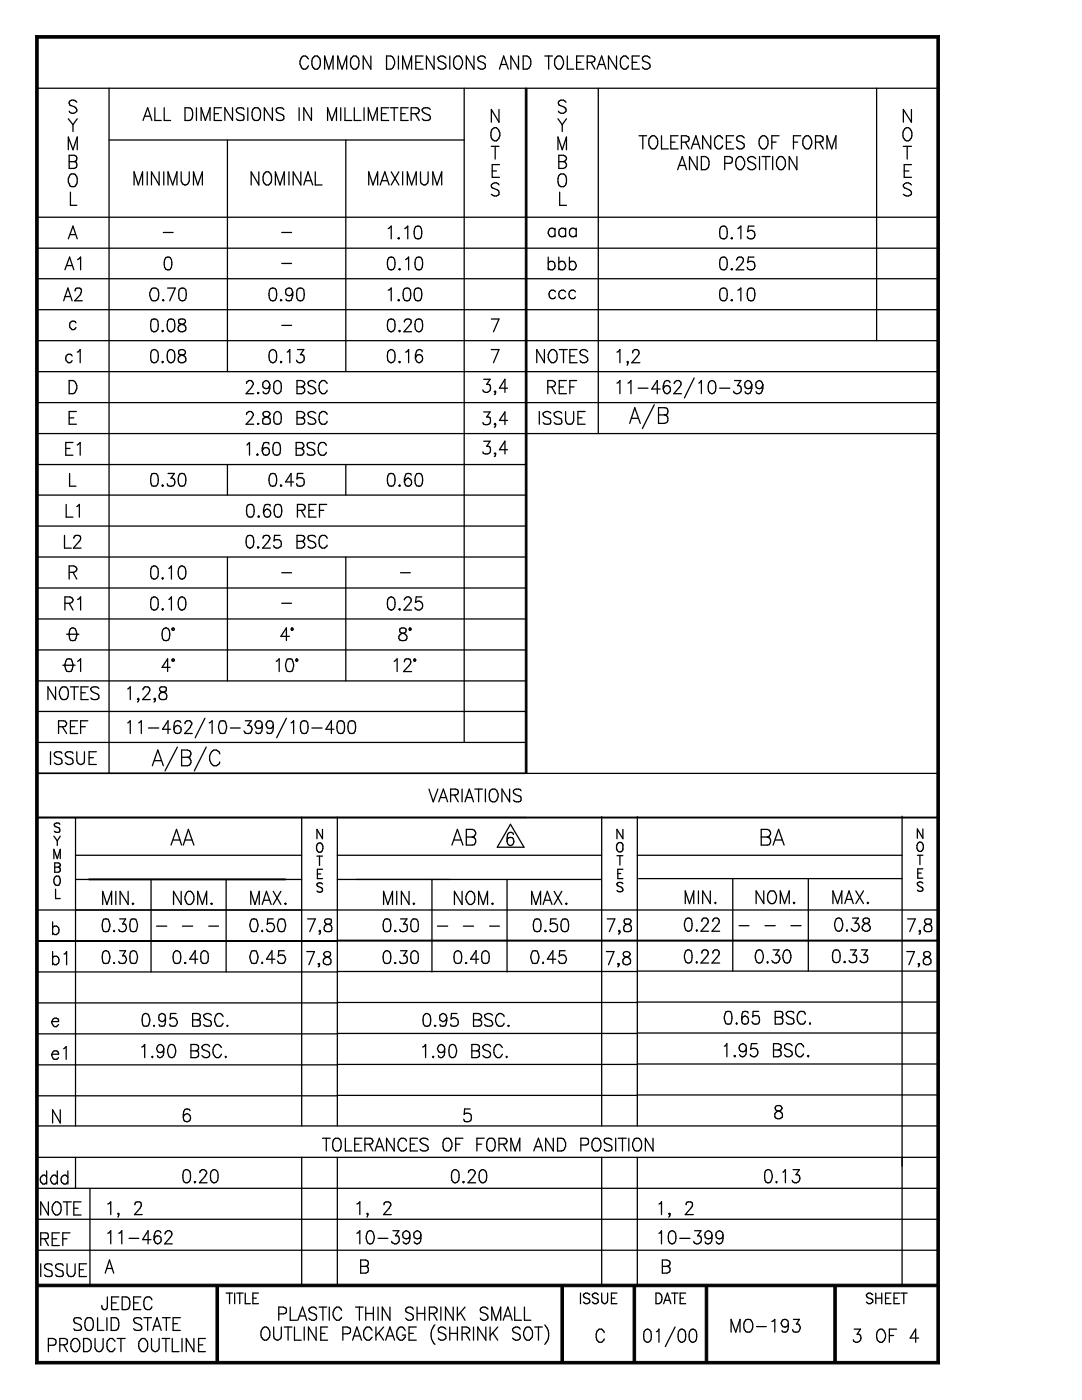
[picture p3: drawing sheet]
<svg xmlns="http://www.w3.org/2000/svg" width="216mm" height="279mm" viewBox="0 0 216 279" stroke-linecap="round" stroke-linejoin="round" font-family="sans-serif">
<g fill="none" stroke="#000" stroke-width=".25">
<path d="M7.4 17.6h179.8M21.8 17.6v136.7M61.6 11.8a.86 .86 0 0 0-1.3-.5 1.61 1.61 0 0 0 .2 2.5h.5l.2-.2 .4-.5M62.8 11.2a1.16 1.16 0 0 1 1.1 1.6 .98 .98 0 0 1-1.1 1 1.7 1.7 0 0 1 0-2.6zM64.8 13.8v-2.6l.8 2.6 .9-2.6v2.6M67.4 13.8v-2.6l.8 2.6 1-2.6v2.6M70.5 11.2a1.16 1.16 0 0 1 1.1 1.6 .98 .98 0 0 1-1.1 1 1.7 1.7 0 0 1 0-2.6zM74 11.2v2.6l-1.5-2.6v2.6M77.1 11.2h.9a1.48 1.48 0 0 1 0 2.6h-.9zM79.5 11.2v2.6M80.3 13.8v-2.6l1 2.6 .8-2.6v2.6M83 12.4h.9"/>
<path d="M84.4 11.2h-1.4v2.6h1.4M86.6 11.2v2.6l-1.5-2.6v2.6M89 11.6a.87 .87 0 0 0-.9-.5 .87 .87 0 0 0-.7 .7l.2 .4 .3 .1a1.14 1.14 0 0 1 1.1 1.1 .95 .95 0 0 1-1.6 0M89.7 11.2v2.6M90.9 11.3l.3-.1a1.24 1.24 0 0 1 .9 1.9 .82 .82 0 0 1-1 .7 .82 .82 0 0 1-.6-1 1.35 1.35 0 0 1 .4-1.5zM92.6 17.6v130.6M94.6 11.2v2.6l-1.6-2.6v2.6M96.9 11.6a.82 .82 0 0 0-.9-.4 .82 .82 0 0 0-.7 .6l.3 .4 .8 .3a.66 .66 0 0 1 .5 .7 .66 .66 0 0 1-.5 .6h-.5l-.6-.4M99.7 13.8l.8-2.6 .9 2.6M100 12.9h1.1M103.5 11.2v2.6l-1.6-2.6v2.6M104.4 11.2h.8a1.48 1.48 0 0 1 0 2.6h-.8z"/>
<path d="M108.7 11.2h1.5M109.5 11.2v2.6M111.1 11.3l.2-.1a1.24 1.24 0 0 1 1 1.9 .72 .72 0 0 1-.5 .6 .72 .72 0 0 1-.7-.1 1.68 1.68 0 0 1 0-2.3zM113.2 11.2v2.6h1.3M115.1 12.4h.8M116.5 11.2h-1.4v2.6h1.4M117.2 12.4h.9l.5-.2v-.8l-.5-.2h-.9v2.6M117.9 12.4l.8 1.4M119.1 13.8l1-2.6 .8 2.6M119.4 17.6v68.9M119.5 12.9h1.1M123 11.2v2.6l-1.6-2.6v2.6"/>
<path d="M125.4 11.8l-.5-.6a1.16 1.16 0 0 0-1.1 1.6 .98 .98 0 0 0 1.1 1l.5-.7M126.2 12.4h.9M127.6 11.2h-1.4v2.6h1.4M129.7 11.6a.81 .81 0 0 0-.8-.5 .81 .81 0 0 0-.7 .7l.2 .4 .2 .1a1.5 1.5 0 0 1 1.1 .7 .8 .8 0 0 1-.6 .8 .8 .8 0 0 1-.9-.4M174.9 17.6v50.4M13.6 29.9v-2.6l1 2.6 .8-2.6v2.6M13.6 23.7l1 1.2M13.8 31h1l.4 .2v.8l-.4 .3a.7 .7 0 0 1 .5 .6 .7 .7 0 0 1-.5 .7h-1zM13.8 32.3h1M14.1 34.8l.6-.1a1.48 1.48 0 0 1 0 2.6h-.4a1.58 1.58 0 0 1-.2-2.5zM14.1 38.4v2.6h1.2M14.6 24.9v1.3"/>
<path d="M15.3 20.4a.8 .8 0 0 0-.8-.5 .8 .8 0 0 0-.7 .8l.2 .3a1.31 1.31 0 0 1 1.3 1.2 .88 .88 0 0 1-1.5 0M15.4 23.7l-.8 1.2M21.8 27.9h70.8M26.8 36.9v-2.6l.8 2.6 .8-2.6v2.6M28.5 24l1-2.5 .8 2.5M28.9 23.2h1.1M29.4 34.3v2.6M30.9 21.5v2.5h1.3M31.7 34.3v2.6l-1.5-2.6v2.6M32.7 34.3v2.6M32.8 21.5v2.5h1.2M33.5 36.9v-2.6l1 2.6 .8-2.6v2.6"/>
<path d="M36.2 34.3v1.9a.81 .81 0 0 0 .8 .7 .81 .81 0 0 0 .8-.7v-1.9M36.9 21.5h.8a1.37 1.37 0 0 1 .7 2l-.4 .5h-1.1zM38.6 36.9v-2.6l.9 2.6 .9-2.6v2.6M39.2 21.5v2.5M40.1 24v-2.5l.9 2.5 .9-2.5v2.5M42.8 22.7h.8M44.2 21.5h-1.4v2.5h1.4M45.4 27.9v46.3M46.4 21.5v2.5l-1.5-2.5v2.5M48.7 21.8a.97 .97 0 0 0-1.5 0 1.3 1.3 0 0 0 1.3 1.1 .78 .78 0 0 1 0 1.1 1.17 1.17 0 0 1-1.3-.3M49.4 21.5v2.5M50.5 21.8l.4-.3h.5a1.6 1.6 0 0 1 0 2.5h-.5a1.62 1.62 0 0 1-.4-2.2z"/>
<path d="M51.6 34.3v2.6l-1.5-2.6v2.6M53.1 34.3a1.16 1.16 0 0 1 1.1 1.6 .98 .98 0 0 1-1.1 1 1.7 1.7 0 0 1 0-2.6zM54.4 21.5v2.5l-1.7-2.5v2.5M54.9 36.9v-2.6l1 2.6 .8-2.6v2.6M56.6 21.8a1 1 0 0 0-1.5 0 .63 .63 0 0 0 .4 .8l1.1 .4v.7a1 1 0 0 1-1.5 0M57.7 34.3v2.6M59.7 21.5v2.5M60 34.3v2.6l-1.5-2.6v2.6M60.6 36.9l.9-2.6 .9 2.6M61 36.1h1.1M62.1 21.5v2.5l-1.5-2.5v2.5M62.9 34.3v2.6h1.4"/>
<path d="M65.4 24v-2.5l.8 2.5 .9-2.5v2.5M68 21.5v2.5M68.8 21.5v2.5h1.4M69 27.9v46.3M70.7 21.5v2.5h1.4M72.6 21.5v2.5M73.5 24v-2.5l.8 2.5 1-2.5v2.5M73.6 36.9v-2.6l.8 2.6 1-2.6v2.6M75.9 36.9l.9-2.6 .8 2.6M76.1 22.7h.9M76.2 36.1h1.1M77.6 21.5h-1.5v2.5h1.5"/>
<path d="M77.9 21.5h1.5M78.1 34.3l1.5 2.6M78.7 21.5v2.5M79.6 34.3l-1.5 2.6M80 22.7h.9M80.3 34.3v2.6M81.3 36.9v-2.6l.8 2.6 1-2.6v2.6M81.4 21.5h-1.4v2.5h1.4M82 22.7h1.1a.59 .59 0 0 0 .6-.6 .59 .59 0 0 0-.6-.6h-1.1v2.5M82.9 22.7l.8 1.3M83.9 34.3v1.9a.76 .76 0 0 0 .8 .7 .76 .76 0 0 0 .7-.7v-1.9M85.9 21.8a1.08 1.08 0 0 0-1.7 0v.3a2.44 2.44 0 0 0 1.5 .9l.2 .3v.4a1.08 1.08 0 0 1-1.7 0"/>
<path d="M86.4 36.9v-2.6l.8 2.6 .9-2.6v2.6M98 29.2h1.6M98.2 34.1h.9M98.4 25.7l.2-.2a1.25 1.25 0 0 1 1.1 1.6 1.16 1.16 0 0 1-1.1 1 1.61 1.61 0 0 1-.2-2.4zM98.8 29.2v2.6M99.6 36.9a.81 .81 0 0 0-.9-.4 .81 .81 0 0 0-.7 .7l.1 .2 1.3 .6a.69 .69 0 0 1 0 .9 1.01 1.01 0 0 1-1.4-.1M99.6 21.8v2.6l-1.6-2.6v2.6M99.7 32.9h-1.5v2.5h1.5M111.3 23.7l.9 1.2M111.3 29.9v-2.6l.9 2.6 .8-2.6v2.6M111.5 31h.9a.74 .74 0 0 1 .6 .8l-.6 .5a.68 .68 0 0 1 .7 .6 .68 .68 0 0 1-.7 .7h-.9zM111.5 32.3h.9"/>
<path d="M111.5 35.1l.4-.4h.5a1.6 1.6 0 0 1 0 2.6h-.5a1.62 1.62 0 0 1-.4-2.2zM111.7 38.4v2.6h1.3M112.2 24.9v1.3M112.9 20.4a.86 .86 0 0 0-1.5 0l.2 .6 .2 .1a1.5 1.5 0 0 1 1.1 .7v.4a.86 .86 0 0 1-1.5 0M113 23.7l-.8 1.2M127.5 27.1h1.5M128.3 27.1v2.6M129.9 27.3l.2-.2a1.25 1.25 0 0 1 1.1 1.6l-.4 .8-.2 .2h-.5a1.61 1.61 0 0 1-.2-2.4zM132 27.1v2.6h1.3M133.9 28.4h.8M135.2 33.9l.9-2.7 .9 2.7M135.3 27.1h-1.4v2.6h1.4"/>
<path d="M135.6 33h1.1M136 28.4h.9l.5-.3v-.8l-.5-.2h-.9v2.6M136.7 28.4l.8 1.3M137.9 29.7l1-2.6 .8 2.6M138.3 28.8h1.1M139.1 31.2v2.7l-1.5-2.7v2.7M140 31.2a1.39 1.39 0 0 1 1.5 .8 1.39 1.39 0 0 1-.4 1.7l-.4 .2h-.7zM141.8 27.1v2.6l-1.6-2.6v2.6M144.2 27.7l-.5-.6a1.16 1.16 0 0 0-1.1 1.6 .98 .98 0 0 0 1.1 1l.5-.7M144.6 32.6h1a.7 .7 0 0 0 .6-.7 .7 .7 0 0 0-.6-.7h-1v2.7M144.9 28.4h1M146.4 27.1h-1.5v2.6h1.5"/>
<path d="M147.2 31.4l.3-.2a1.25 1.25 0 0 1 1.1 1.7 1.16 1.16 0 0 1-1.1 1 1.61 1.61 0 0 1-.3-2.5zM148.5 27.5a.86 .86 0 0 0-1.5 0 .6 .6 0 0 0 .4 .7 1.5 1.5 0 0 1 1.1 .8v.3a.86 .86 0 0 1-1.5 0M150.8 31.7a.86 .86 0 0 0-.9-.5 .86 .86 0 0 0-.7 .7 1.24 1.24 0 0 0 1.1 .7 .66 .66 0 0 1 .2 1.1 .93 .93 0 0 1-1.3-.3M151.6 31.2v2.7M151.9 27.3l.2-.2a1.25 1.25 0 0 1 1.1 1.6l-.4 .8-.2 .2h-.5a1.61 1.61 0 0 1-.2-2.4zM152.1 31.2h1.6M152.8 31.2v2.7M154 28.4h.9M154.2 31.2v2.7M155.4 31.4l.2-.2h.4a1.57 1.57 0 0 1 0 2.7h-.4a1.61 1.61 0 0 1-.2-2.5zM155.4 27.1h-1.4v2.6M158.3 28.4h.9"/>
<path d="M159 31.2v2.7l-1.5-2.7v2.7M159.8 27.1h-1.5v2.6M160.6 27.3l.3-.2a1.24 1.24 0 0 1 .9 1.9 .72 .72 0 0 1-.4 .7 .72 .72 0 0 1-.8-.2 1.68 1.68 0 0 1 0-2.2zM162.7 28.4h1a.65 .65 0 0 0 .6-.7 .65 .65 0 0 0-.6-.6h-1v2.6M163.5 28.4l.8 1.3M165 29.7v-2.6l.9 2.6 .9-2.6v2.6M180.3 29.2h1.6M180.4 34.1h1M180.6 25.7l.2-.2h.5a1.57 1.57 0 0 1 0 2.6 1.25 1.25 0 0 1-1.1-1.6zM181 29.2v2.6M181.9 32.9h-1.5v2.5h1.5M181.9 36.9a.86 .86 0 0 0-.9-.4 .86 .86 0 0 0-.7 .7 1.24 1.24 0 0 0 1.1 .6 .84 .84 0 0 1 .5 1 1.08 1.08 0 0 1-1.6 0"/>
<path d="M181.9 21.8v2.6l-1.6-2.6v2.6M7.4 49.5h179.8M7.4 55.6h179.8M7.4 43.3h179.8M13 59.2h1.1M13 53.8l.9-2.5 .8 2.5M13.3 53h1.1M13.6 47.7l1-2.6 .8 2.6M14 46.8h1.1M15 58.1v-.2a.73 .73 0 0 1 1.1-.3 1.07 1.07 0 0 1-.1 1.2l-1.1 1.2h1.5M15.5 51.8l.6-.5v2.5M30.3 57.6a.89 .89 0 0 1 .9 0 .89 .89 0 0 1 .5 .8 1.35 1.35 0 0 1-.7 1.6h-.4a1.61 1.61 0 0 1-.3-2.4z"/>
<path d="M32.4 59.9l.2-.1 .1 .1zM32.6 46.4h1.9M33.1 51.4l.6-.1a1.22 1.22 0 0 1 .6 1.4l-.1 .6-.2 .5h-.6a1.14 1.14 0 0 1-.6-1.4l.1-.6zM33.4 57.5h1.6l-1.1 2.5M36 57.6a.81 .81 0 0 1 1.1 .3 2.6 2.6 0 0 1-.3 2l-.5 .1a1.14 1.14 0 0 1-.7-1.4l.1-.7zM54 57.6a.81 .81 0 0 1 1.1 .3 2.6 2.6 0 0 1-.2 2l-.5 .1a1.14 1.14 0 0 1-.7-1.4l.1-.7zM56 59.8l.2 .1-.2 .1zM56.2 52.6h2M56.2 46.4h2M58.4 58.3l-.1 1.2a.74 .74 0 0 1-1.2 .4v-.2M59.5 57.6a.81 .81 0 0 1 1.1 .3 2.6 2.6 0 0 1-.2 2l-.5 .1a1.14 1.14 0 0 1-.7-1.4l.1-.7zM77.5 57.9l.6-.4v2.5"/>
<path d="M77.5 45.6l.6-.5v2.6M77.6 51.4l.5-.1a1.14 1.14 0 0 1 .7 1.4l-.1 .6-.2 .5h-.5a1.14 1.14 0 0 1-.7-1.4l.1-.6zM79.4 59.9l.2-.1 .1 .1zM79.4 47.6l.2-.2 .1 .2zM79.8 53.6v.2h-.2zM80.8 57.6a.78 .78 0 0 1 1.1 .3 2.6 2.6 0 0 1-.3 2l-.5 .1a1.14 1.14 0 0 1-.7-1.4l.1-.7zM80.8 45.6l.6-.5v2.6M80.9 51.8l.6-.5v2.5M83 57.6a.78 .78 0 0 1 1.1 .3 2.6 2.6 0 0 1-.3 2l-.5 .1a1.14 1.14 0 0 1-.7-1.4l.1-.7zM83 45.2l.6-.1a1.22 1.22 0 0 1 .6 1.5l-.1 .6a.74 .74 0 0 1-.7 .5 .74 .74 0 0 1-.7-.5 2.6 2.6 0 0 1 .3-2zM83.1 51.4l.6-.1a1.22 1.22 0 0 1 .6 1.4l-.1 .6-.2 .5h-.5a1.14 1.14 0 0 1-.7-1.4l.1-.6zM109.4 52.5a.75 .75 0 0 1 1.3 0 .84 .84 0 0 1-.1 1 .84 .84 0 0 1-1 .3l-.2-.3"/>
<path d="M109.4 51.3v2.5M110.7 45.9a.67 .67 0 0 0-1.1 0 .82 .82 0 0 0-.1 1 .82 .82 0 0 0 1 .3l.2-.3M110.7 45.6v1.6M110.8 58.3a.7 .7 0 0 0-.9-.3 .7 .7 0 0 0-.3 .8v.5a.67 .67 0 0 0 1.2 0M111.5 52.5a.67 .67 0 0 1 1.2 0 .82 .82 0 0 1 0 1 .82 .82 0 0 1-.9 .3l-.3-.3M111.5 51.3v2.5M112.9 58.3a.75 .75 0 0 0-1-.3 .75 .75 0 0 0-.4 .8 .73 .73 0 0 0 .5 .8 .73 .73 0 0 0 .9-.3M112.9 45.9a.76 .76 0 0 0-1-.3 .76 .76 0 0 0-.4 1 .73 .73 0 0 0 .6 .6 .73 .73 0 0 0 .8-.3M112.9 45.6v1.6M113.6 52.5a.67 .67 0 0 1 1.2 0 .82 .82 0 0 1 0 1 .82 .82 0 0 1-.9 .3l-.3-.3M113.6 51.3v2.5M114.8 58.3a.7 .7 0 0 0-.9-.3 .7 .7 0 0 0-.4 .8l.1 .5a.67 .67 0 0 0 1.2 0"/>
<path d="M115 45.9a.75 .75 0 0 0-1.3 0 .84 .84 0 0 0 0 1 .84 .84 0 0 0 1 .3l.3-.3M115 45.6v1.6M143.9 57.6a.78 .78 0 0 1 1.1 .3 2.6 2.6 0 0 1-.2 2l-.5 .1a1.14 1.14 0 0 1-.7-1.4l.1-.7zM143.9 51.4l.6-.1a1.22 1.22 0 0 1 .6 1.4l-.1 .6-.2 .5h-.5a1.14 1.14 0 0 1-.7-1.4l.1-.6zM143.9 45.2l.6-.1a1.22 1.22 0 0 1 .6 1.5l-.1 .6a.74 .74 0 0 1-.6 .5 .74 .74 0 0 1-.7-.5 2.6 2.6 0 0 1 .2-2zM145.9 59.9l.1-.1 .1 .1zM145.9 47.6l.1-.2 .1 .2zM146 53.6v.2h-.1zM147 51.9l.2-.5a.74 .74 0 0 1 1.1 .2 .92 .92 0 0 1-.3 1.1l-1.1 1.1h1.5M147.2 57.9l.6-.4v2.5M147.2 45.6l.6-.5v2.6M149.4 57.6a.78 .78 0 0 1 1.1 .3 2.6 2.6 0 0 1-.2 2l-.5 .1a1.14 1.14 0 0 1-.7-1.4l.1-.7z"/>
<path d="M150.5 51.3h-1.1l-.2 1.1a.84 .84 0 0 1 1.2 0 .84 .84 0 0 1 0 1.2 .84 .84 0 0 1-1.2 0l-.1-.3M150.5 45.1h-1.1l-.2 1.1 .8-.2a1.01 1.01 0 0 1 .5 1.3 .86 .86 0 0 1-1.4-.1M7.4 61.8h179.8M7.4 68h179.8M7.4 74.2h179.8M12.7 60l.8-2.5 .9 2.5M13.8 75.9h.8a1.48 1.48 0 0 1 0 2.7h-.8zM14.4 71a.75 .75 0 0 0-1.1-.1 .75 .75 0 0 0-.1 1.1l.4 .4h.4l.4-.4M15.2 64.4a.75 .75 0 0 0-1.1-.1 .75 .75 0 0 0-.1 1.1l.4 .4h.3l.5-.4M15.4 70.3l.3-.1 .3-.4v2.6M30.3 63.8a.89 .89 0 0 1 1.2 .3 2.35 2.35 0 0 1-.3 1.9 .66 .66 0 0 1-1.1-.3 2.97 2.97 0 0 1 .2-1.9zM30.3 69.9a.74 .74 0 0 1 1.2 .4 2.35 2.35 0 0 1-.3 1.9 .66 .66 0 0 1-1.1-.3 2.85 2.85 0 0 1 .2-2z"/>
<path d="M32.3 72.2h.3l-.2 .2zM32.3 66h.3l-.2 .2zM33.7 69.9l.5-.1a1.19 1.19 0 0 1 .7 1.5l-.1 .6-.3 .3-.5 .2a1.83 1.83 0 0 1-.3-2.5zM33.7 63.8a.81 .81 0 0 1 1.1 .3 2.35 2.35 0 0 1-.3 1.9l-.5 .2a1.83 1.83 0 0 1-.3-2.4zM35.7 69.9a.54 .54 0 0 0 .3 .9 .95 .95 0 0 1 .9 .3 .95 .95 0 0 1 .1 1l-.5 .3a.78 .78 0 0 1-1-.6 .78 .78 0 0 1 .7-.9l.6-.2 .2-.5a.82 .82 0 0 0-1.3-.3zM35.7 63.8a.54 .54 0 0 0 .3 .8l.4 .2a.76 .76 0 0 1 .6 1.2l-.5 .2h-.4l-.5-.2a.85 .85 0 0 1 .3-1.1l.9-.4 .2-.5a1.01 1.01 0 0 0-1.3-.2zM49.2 76.5a.84 .84 0 0 1 .9-.6l.4 .6v.2l-1.4 1.9h1.5M51.4 78.4h.2l-.1 .2zM53.8 76.8a1.57 1.57 0 0 1-.6 1.8l-.6-.2-.1-.3M54 69.9l.5-.1a1.19 1.19 0 0 1 .7 1.5l-.1 .6-.2 .3-.5 .2a1.19 1.19 0 0 1-.7-1.5l.1-.6zM54.9 76.1l.6-.2a1.19 1.19 0 0 1 .6 1.6l-.1 .6-.2 .3-.5 .2a1.19 1.19 0 0 1-.7-1.6l.1-.5zM56 72.2h.2l-.2 .2z"/>
<path d="M56.2 64.9h2M57.3 70.3l.5-.5v2.6M59.3 75.9h.9a.74 .74 0 0 1 .6 .8l-.6 .5a.69 .69 0 0 1 .4 1.1l-.4 .3h-.9zM59.3 77.2h.9M59.4 69.8h1.2l-.7 1a.82 .82 0 0 1 .8 .9 .82 .82 0 0 1-1 .7l-.4-.3-.1-.2M63 76.4a.81 .81 0 0 0-.8-.5 .81 .81 0 0 0-.7 .6l.1 .5a1.31 1.31 0 0 1 1.4 1.1 .88 .88 0 0 1-1.5 0M65.3 76.5l-.5-.6a1.16 1.16 0 0 0-1.1 1.7 .98 .98 0 0 0 1.1 1l.5-.7M77.6 63.8a.81 .81 0 0 1 1.1 .3 2.35 2.35 0 0 1-.2 1.9l-.5 .2a1.14 1.14 0 0 1-.7-1.4l.1-.7zM77.6 69.9l.5-.1a1.19 1.19 0 0 1 .7 1.5l-.1 .6-.2 .3-.5 .2a1.19 1.19 0 0 1-.7-1.5l.1-.6zM79.6 72.2h.2v.2zM79.6 66h.2v.2zM80.7 64.3l.2-.5a.76 .76 0 0 1 1.1 .3v.5l-1.4 1.6h1.5"/>
<path d="M80.9 70.3l.3-.1 .3-.4v2.6M83.1 63.8a.78 .78 0 0 1 1.1 .3 2.35 2.35 0 0 1-.2 1.9l-.5 .2a1.14 1.14 0 0 1-.7-1.4l.1-.7zM84.2 70.2v-.3a.66 .66 0 0 0-1.1 .4l-.2 1.2M96.5 75.7h1.3l-.7 1h.4a.82 .82 0 0 1 .2 1.3 .82 .82 0 0 1-1.3-.2M98 69.8h1.6l-1.1 2.6M98 63.7h1.6l-1.1 2.5M98.6 78.1h.3l-.1 .2zM98.9 78.1l-.1 .6h-.2M101.3 77.5h-1.6l1.1-1.8v2.6M108.6 69.8v2.6l-1.5-2.6v2.6M109.3 77.2h.9a.74 .74 0 0 0 .6-.7l-.6-.6h-.9v2.7M110.1 69.8a1.16 1.16 0 0 1 1.1 1.6 .98 .98 0 0 1-1.1 1 1.57 1.57 0 0 1 0-2.6z"/>
<path d="M110.1 77.2l.7 1.4M111.6 77.2h.8M111.6 69.8h1.6M112.4 69.8v2.6M113 75.9h-1.4v2.7h1.4M113.7 77.2h.9M113.7 71h.9M115.1 75.9h-1.4v2.7M115.1 69.8h-1.4v2.6h1.4M117.3 70.2a.76 .76 0 0 0-1-.5 .76 .76 0 0 0-.5 1l.4 .2a1.5 1.5 0 0 1 1.1 .7 .8 .8 0 0 1-.7 .8 .8 .8 0 0 1-.9-.4M123.1 76.5l.3-.1 .3-.5v2.7M123.1 70.3l.3-.1 .3-.4v2.6"/>
<path d="M125.2 72.1v.3zM125.3 76.5l.3-.1 .3-.5v2.7M125.3 72.2l-.2 .7M126.2 70.4a.6 .6 0 0 1 .5-.6h.4a.77 .77 0 0 1 .1 1.3l-1.1 1.3h1.6M127.3 77.5h2M131.7 77.6h-1.7l1.1-1.7v2.7M133.7 76.4l-.1-.3a.66 .66 0 0 0-1.1 .4l-.2 1.1M134.5 76.5a.72 .72 0 0 1 .6-.6 .72 .72 0 0 1 .7 .3 .89 .89 0 0 1-.2 1.1l-1.1 1.3h1.5M138.5 75.4l-1.9 4M139.4 76.5l.6-.6v2.7M141.6 76.1l.6-.2a1.19 1.19 0 0 1 .6 1.6l-.1 .6-.2 .3-.5 .2a1.19 1.19 0 0 1-.7-1.6l.1-.5zM143.6 77.5h2"/>
<path d="M146.6 75.9h1.2l-.6 1.1a.82 .82 0 0 1 .7 .9 .82 .82 0 0 1-1 .7l-.3-.2-.2-.3M150 76.8a1.57 1.57 0 0 1-.6 1.8l-.6-.2-.1-.3M152.2 76.8a1.57 1.57 0 0 1-.6 1.8l-.6-.2-.1-.3M7.4 80.3h179.8M7.4 86.5h179.8M7.4 98.8h97.6M7.4 92.7h97.6M13.1 89.5h.9M13.8 83.4h.9M13.9 94.5v2.5h1.3M14.6 88.3h-1.5v2.5h1.5M15.2 82.1h-1.4v2.6h1.4"/>
<path d="M15.4 88.8l.6-.5v2.5M30.3 94.6a.84 .84 0 0 1 1.2 .4 2.45 2.45 0 0 1-.3 1.9 .74 .74 0 0 1-1.1-.4 2.97 2.97 0 0 1 .2-1.9zM32.4 96.8l.2 .1-.2 .1zM33.5 94.5h1.3l-.7 .9a.75 .75 0 0 1 .8 1 .84 .84 0 0 1-.6 .6 .84 .84 0 0 1-.9-.2v-.3M35.9 94.6l.5-.1a1.14 1.14 0 0 1 .7 1.4l-.1 .6-.3 .4-.5 .1a1.22 1.22 0 0 1-.6-1.4v-.6zM45.4 92.7v6.1M49.2 82.7v-.1a.84 .84 0 0 1 .9-.5l.4 .5v.3l-.3 .6-1.1 1.2h1.5M49.3 88.8l.5-.5v2.5M51.4 90.6v.2h-.2zM51.4 84.6h.2zM52.6 82.3a.58 .58 0 0 0 .2 .8 .92 .92 0 0 1 1 .4 .92 .92 0 0 1 0 1 .95 .95 0 0 1-1.4-.3 .9 .9 0 0 1 1.1-1.1l.3-.4-.1-.4-.3-.2zM53.7 88.6a.72 .72 0 0 0-1-.2l-.4 1v.6"/>
<path d="M54 94.6l.5-.1a1.14 1.14 0 0 1 .7 1.4l-.1 .6-.2 .4-.5 .1a1.14 1.14 0 0 1-.7-1.4l.1-.6zM54.8 88.4l.5-.1a1.14 1.14 0 0 1 .7 1.4l-.1 .7a.75 .75 0 0 1-.7 .5 .75 .75 0 0 1-.7-.5 2.6 2.6 0 0 1 .3-2zM54.9 82.3l.6-.2a1.14 1.14 0 0 1 .6 1.5l-.1 .6a.75 .75 0 0 1-.6 .5 .75 .75 0 0 1-.7-.5 2.35 2.35 0 0 1 .2-1.9zM56 96.8l.2 .1-.2 .1zM58.6 96.2h-1.6l1.1-1.7v2.5M59.1 88.3h.9a.59 .59 0 0 1 .6 .6 .59 .59 0 0 1-.6 .6 .69 .69 0 0 1 .5 1.1l-.1 .2h-.4h-.9zM59.1 89.5h.9M59.3 82.1h.9a.74 .74 0 0 1 .6 .8l-.6 .5 .3 .1 .3 .3v.4l-.2 .3-.4 .2h-.9zM59.3 83.4h.9M60.5 94.5h-1.1l-.1 1.1a.84 .84 0 0 1 1.2 0 .84 .84 0 0 1 0 1.2 .84 .84 0 0 1-1.2 0l-.1-.3M62.8 88.6a1 1 0 0 0-1.5 0 .63 .63 0 0 0 .4 .8l.9 .3a.6 .6 0 0 1 .2 .7 .6 .6 0 0 1-.6 .4h-.7l-.2-.3M63 82.5a.83 .83 0 0 0-.9-.4 .83 .83 0 0 0-.6 .6l.1 .4 1.1 .5a.6 .6 0 0 1 .3 .6 .6 .6 0 0 1-.6 .5l-.8-.1-.1-.3"/>
<path d="M65.1 88.9l-.3-.5-.7-.1a1.62 1.62 0 0 0 0 2.5h.7l.3-.5M65.3 82.7a.81 .81 0 0 0-1.2-.4 1.58 1.58 0 0 0 .2 2.4l.6-.1 .4-.5M69 92.7v6.1M77.6 94.6l.5-.1a1.14 1.14 0 0 1 .7 1.4l-.1 .6-.2 .4-.5 .1a1.14 1.14 0 0 1-.7-1.4l.1-.6zM79.6 96.9l.2-.1v.1zM82 94.8a.72 .72 0 0 0-1-.2l-.3 1v.6M83.1 94.6l.6-.1a1.22 1.22 0 0 1 .6 1.4l-.1 .6-.2 .4-.5 .1a1.14 1.14 0 0 1-.7-1.4l.1-.6zM96.5 88.1h1.3l-.7 1h.4a.82 .82 0 0 1 .2 1.3 .82 .82 0 0 1-1.3-.2M96.5 82.2h1.3l-.7 1h.4a.82 .82 0 0 1 .2 1.4 .82 .82 0 0 1-1.3-.3M98.6 90.5h.3zM98.6 84.7l.2-.2 .1 .2zM98.9 84.7l-.1 .5-.2 .1"/>
<path d="M98.9 90.5l-.1 .5-.2 .1M101.3 89.7h-1.6l1.1-1.6v2.5M101.3 83.9h-1.6l1.1-1.7v2.6M107.6 82.1v2.6M109.9 82.5a.97 .97 0 0 0-1.5 0 .63 .63 0 0 0 .4 .7l.7 .3a.61 .61 0 0 1 .4 .6 .61 .61 0 0 1-.5 .6l-.8-.1-.2-.3M112.1 82.5a.97 .97 0 0 0-1.5 0 .63 .63 0 0 0 .4 .7l.7 .3a.61 .61 0 0 1 .4 .6 .61 .61 0 0 1-.5 .6l-.8-.1-.2-.3M112.9 82.1v1.9a.81 .81 0 0 0 .8 .7 .81 .81 0 0 0 .8-.7v-1.9M115.3 83.4h.9M116.8 82.1h-1.5v2.6h1.5M125.6 84.5l1.1-3.1 1.1 3.1M126 83.5h1.3M130.6 80.8l-2.4 4.7"/>
<path d="M131.4 81.4h1.6a.77 .77 0 0 1 .3 .9 .77 .77 0 0 1-.7 .5 .86 .86 0 0 1 .7 .9 .86 .86 0 0 1-.7 .8h-1.2zM131.4 82.8h1.2M7.4 105h97.6M7.4 111.2h97.6M7.4 117.3h97.6M12.9 106.8v2.6h1.3M13.2 100.7v2.5h1.4M13.8 114.2h.9a.74 .74 0 0 0 .6-.7l-.6-.6h-.9v2.7M14.6 114.2l.7 1.4M14.7 107.4l.2-.4 .3-.2 .8 .2a.89 .89 0 0 1-.3 1.1l-1.1 1.3h1.6M15.3 101.1l.5-.4v2.5M15.5 119.6l.2-.1 .4-.4v2.7"/>
<path d="M30.3 113.1a.74 .74 0 0 1 1.2 .4 2.35 2.35 0 0 1-.3 1.9 .66 .66 0 0 1-1.1-.3 2.85 2.85 0 0 1 .2-2zM30.3 119.3a.74 .74 0 0 1 1.2 .3 2.35 2.35 0 0 1-.3 2 .66 .66 0 0 1-1.1-.4 2.85 2.85 0 0 1 .2-1.9zM32.3 115.4h.3l-.2 .2zM33.7 113.5l.5-.6v2.7M33.7 119.6l.5-.5v2.7M35.9 113.1l.5-.2a1.19 1.19 0 0 1 .7 1.6l-.1 .6-.3 .3-.5 .2a1.83 1.83 0 0 1-.3-2.5zM35.9 119.3l.5-.2a1.19 1.19 0 0 1 .7 1.6l-.1 .5-.3 .4-.5 .2a1.83 1.83 0 0 1-.3-2.5zM45.4 111.2v24.7M49.4 106.9a.81 .81 0 0 1 1.1 .4 2.35 2.35 0 0 1-.2 1.9l-.5 .2a1.14 1.14 0 0 1-.7-1.5l.1-.6zM49.5 100.8a.78 .78 0 0 1 1.1 .3 2.6 2.6 0 0 1-.2 2l-.5 .1a1.14 1.14 0 0 1-.7-1.4l.1-.7zM51.5 109.1l.1 .1-.1 .2zM51.6 103v.2l-.1-.1z"/>
<path d="M52.5 107.4l.1-.4 .3-.2h.5l.4 .5-.3 .8-1.1 1.3h1.5M53.9 101a.64 .64 0 0 0-.6-.3 .64 .64 0 0 0-.6 .4l-.1 1.3M55 100.8a.78 .78 0 0 1 1.1 .3 2.6 2.6 0 0 1-.2 2l-.5 .1a1.14 1.14 0 0 1-.7-1.4l.1-.7zM55.9 106.8h-1.1l-.1 1.1a.85 .85 0 0 1 1.2 0 .85 .85 0 0 1 0 1.2 .85 .85 0 0 1-1.2 0l-.1-.2M56.2 114.3h2M59.3 106.8h.9a.59 .59 0 0 1 .6 .6 .59 .59 0 0 1-.6 .6 .68 .68 0 0 1 .6 .7 .68 .68 0 0 1-.6 .7h-.9zM59.3 108h.9M59.4 101.9h1a.6 .6 0 0 0 .5-.6 .6 .6 0 0 0-.5-.6h-1v2.5M60.1 101.9l.8 1.3M61.6 101.9h1M63 107.2a1 1 0 0 0-1.5 0 .63 .63 0 0 0 .4 .7l.7 .2 .4 .5a.78 .78 0 0 1-1 .8l-.5-.3M63.1 100.7h-1.5v2.5h1.5"/>
<path d="M63.8 101.9h.8M65.2 100.7h-1.4v2.5M65.3 107.4l-.4-.5-.6-.1a1.6 1.6 0 0 0 0 2.6 .97 .97 0 0 0 1-.6M69 111.2v24.7M77.6 119.3l.5-.2a1.19 1.19 0 0 1 .7 1.6l-.1 .5-.2 .4-.5 .2a1.19 1.19 0 0 1-.7-1.6l.1-.6zM79.9 114.3h2M80.7 119.7v-.1a.72 .72 0 0 1 .5-.5 .72 .72 0 0 1 .8 .3 .89 .89 0 0 1-.3 1.1l-1.1 1.3h1.5M84.2 119.1h-1.1l-.2 1.1 .5-.2a.89 .89 0 0 1 .9 .9 .89 .89 0 0 1-.9 .9l-.5-.3-.1-.3M7.4 123.5h97.6M7.4 129.7h97.6M7.4 135.9h97.6M11.1 137.1v2.5l-1.5-2.5v2.5"/>
<path d="M12.1 137.4a.84 .84 0 0 1 1-.3 .84 .84 0 0 1 .5 .9 1.35 1.35 0 0 1-.6 1.6 1.19 1.19 0 0 1-1.1-.7 1.19 1.19 0 0 1 .1-1.2zM12.5 132.8h2.5M13 120.4h1a.74 .74 0 0 0 .6-.8l-.6-.5h-1v2.7M13.3 131.6a.74 .74 0 0 1 1.1 .4 2.03 2.03 0 0 1-.2 1.9 .78 .78 0 0 1-1.1-.3 2.18 2.18 0 0 1 .2-2zM13.3 126.6h2.4M13.8 120.4l.8 1.4M14.1 125.5a.66 .66 0 0 1 1.1 .3 2.03 2.03 0 0 1-.2 2 .78 .78 0 0 1-1.1-.4 2.85 2.85 0 0 1 .2-1.9zM14.1 137.1h1.6M14.8 137.1v2.5M15.5 132l.6-.5v2.5M16.2 138.3h.8M17.6 137.1h-1.4v2.5h1.4"/>
<path d="M19.7 137.4a1.08 1.08 0 0 0-1.6 0v.3a2.44 2.44 0 0 0 1.5 .9l.1 .3v.4a1.08 1.08 0 0 1-1.6 0M25.5 137.5l.5-.4v2.5M27.4 139.5l.2-.1 .1 .1zM27.7 139.5l-.3 .6M28.5 137.7l.3-.5 .7-.1a.62 .62 0 0 1 .3 .9l-1.4 1.6h1.6M30.7 139.5l.2-.1 .1 .1zM31 139.5l-.3 .6M32 137.2l-.2 .5 .2 .2 .6 .3a.74 .74 0 0 1 .7 .6 .74 .74 0 0 1-.5 .8h-.5a.73 .73 0 0 1-.6-.8 .73 .73 0 0 1 .7-.6l.5-.2a.54 .54 0 0 0 .2-.8zM32.4 121.5l.2 .1-.2 .2zM32.7 125.5l.5-.2a1.14 1.14 0 0 1 .7 1.4l-.1 .7a.75 .75 0 0 1-.7 .5 .75 .75 0 0 1-.7-.5 2.35 2.35 0 0 1 .3-1.9zM34 133.2h-1.7l1.1-1.7v2.5M55.1 132l.6-.5v2.5"/>
<path d="M56.2 120.4h2M57.3 131.6a.74 .74 0 0 1 1.1 .4 2.03 2.03 0 0 1-.1 1.9 .78 .78 0 0 1-1.2-.3 2.18 2.18 0 0 1 .2-2zM57.7 127h-1.7l1.1-1.7v2.5M58.3 125.3l.2 .3-.2 .2-.2-.2zM59.1 131.6h.3v.1l-.2 .3-.2-.3zM78.7 132l.5-.5v2.5M79.6 121.6h.2v.2zM79.8 125.5a.58 .58 0 0 0 .3 .8 .89 .89 0 0 1 .9 .4 .89 .89 0 0 1-.1 1.1h-.3a.76 .76 0 0 1-1-.4 .99 .99 0 0 1 1.1-1.1 .58 .58 0 0 0 .2-.8l-.3-.2zM80.7 132.1l.1-.4a.74 .74 0 0 1 1-.1l.1 .1a.89 .89 0 0 1-.3 1.1l-1.1 1.2h1.6M81.7 125.4h.3v.2l-.2 .2-.2-.2zM82.6 131.6h.3l.1 .1-.3 .3-.2-.3zM7.4 142h97.6"/>
<path d="M7.4 148.2h97.6M7.4 154.3h179.8M10.1 150v2.6M11.7 145h1a.59 .59 0 0 0 .6-.6 .59 .59 0 0 0-.6-.6h-1v2.6M12.4 150.4a.97 .97 0 0 0-1.6 0 .63 .63 0 0 0 .5 .7l.9 .4a.69 .69 0 0 1 0 .9l-.9 .2-.5-.4M12.4 145l.9 1.4M14.1 145h.8M14.6 150.4a.97 .97 0 0 0-1.6 0 .63 .63 0 0 0 .5 .7l.9 .4a.69 .69 0 0 1 0 .9l-.9 .2-.5-.4M15.3 150v1.8a.79 .79 0 0 0 .6 .7 .79 .79 0 0 0 .9-.3v-2.2M15.5 143.8h-1.4v2.6h1.4M16.1 145h.9M17.5 143.8h-1.4v2.6"/>
<path d="M17.8 151.2h.8M19.2 150h-1.4v2.6h1.4M25.5 144.3l.5-.5v2.6M27.7 144.3l.5-.5v2.6M29.6 145.3h2.1M30.4 152.8l1.1-3.1 1.1 3.1M30.8 151.8h1.4M34 145.5h-1.6l1.1-1.7v2.6M35.4 149.1l-2.5 4.7M36.1 144.2a.72 .72 0 0 0-1-.3l-.3 .4-.1 1.2M36.2 149.7h1.2l.5 .2 .2 .6-.3 .5-.4 .1 .4 .2 .3 .5a.91 .91 0 0 1-.7 1h-1.2zM36.2 151.1h1.2"/>
<path d="M36.9 144.4l.1-.3 .3-.3 .7 .1a.52 .52 0 0 1 .1 .9l-.2 .4-1.1 1.2h1.6M40.9 143.3l-2 3.9M41.1 149.1l-2.3 4.7M41.7 144.3l.6-.5v2.6M43.9 150.5a.94 .94 0 0 0-1-.8 .94 .94 0 0 0-.9 .8 1.86 1.86 0 0 0 .7 2.3 1.05 1.05 0 0 0 1.2-.7M43.9 143.9a.78 .78 0 0 1 1.1 .4 2.18 2.18 0 0 1-.1 2 .74 .74 0 0 1-1.1-.4 2.03 2.03 0 0 1 .1-2zM46 145.3h1.9M48.9 143.8h1.2l-.7 1a.74 .74 0 0 1 .9 .8l-.2 .4a.82 .82 0 0 1-1.4-.1M52.3 144.7l-.1 1.2-.2 .4a.65 .65 0 0 1-.9-.3M54.5 144.7l-.1 1.2-.2 .4a.65 .65 0 0 1-.9-.3M57.1 143.3l-1.9 3.9M58.1 144.3l.5-.5v2.6"/>
<path d="M60.3 143.9a.81 .81 0 0 1 1.1 .4 2.6 2.6 0 0 1-.3 2l-.5 .1a1.14 1.14 0 0 1-.7-1.5l.1-.6zM62.2 145.3h2.1M66.6 145.5h-1.6l1.1-1.7v2.6M67.6 143.9a.81 .81 0 0 1 1.1 .4 2.6 2.6 0 0 1-.3 2l-.5 .1a1.14 1.14 0 0 1-.7-1.5l.1-.6zM69.8 143.9a.81 .81 0 0 1 1.1 .4 2.6 2.6 0 0 1-.3 2l-.5 .1a1.14 1.14 0 0 1-.7-1.5l.1-.6zM85.6 157.5l.8 2.5 1-2.5M87.9 159.2h1.1M89.9 158.7h.9a.59 .59 0 0 0 .6-.6 .59 .59 0 0 0-.6-.6h-.9v2.5M90.7 158.7l.7 1.3M92.2 157.5v2.5M93 159.2h1.1M94.7 157.5h1.6"/>
<path d="M95.5 157.5v2.5M96.9 157.5v2.5M97.8 157.8a.78 .78 0 0 1 .8-.4 .78 .78 0 0 1 .6 .7 1.55 1.55 0 0 1-.5 1.9 .88 .88 0 0 1-1.1-1zM101.7 157.5v2.5l-1.5-2.5v2.5M104 157.8a.97 .97 0 0 0-1.6 0 1.3 1.3 0 0 0 1.4 1.1 .78 .78 0 0 1 0 1 1.17 1.17 0 0 1-1.4-.2M7.4 163.2h179.9M10.8 171.4v-1.9l.6 1.9 .6-1.9v1.9M10.8 166.9l.6 .9M10.9 172.2h.7l.3 .2 .1 .3-.4 .4 .4 .3-.1 .6-1 .1zM10.9 173.1h.7M11.1 174.9l.5-.1a1.21 1.21 0 0 1 0 1.9 .97 .97 0 0 1-.9-.7 .97 .97 0 0 1 .4-1.1zM11.1 177.5v1.8h.9"/>
<path d="M11.4 167.8v.9M11.9 164.5a.61 .61 0 0 0-.6-.3 .61 .61 0 0 0-.5 .5l.2 .2 .9 .4v.6a.67 .67 0 0 1-1.1 0M12 166.9l-.6 .9M15.1 175.5h45.1M15.1 163.2v61.5M15.2 170.7h45M23.1 177.9v2.6M25.6 177.9v2.6l-1.6-2.6v2.6M30.1 175.5v18.5M34.1 168.7l1.1-3.2 1 3.2M34.5 167.6h1.4M36.2 177.9v2.6l-1.6-2.6v2.6"/>
<path d="M36.6 168.7l1-3.2 1.1 3.2M36.9 167.6h1.4M37.3 178.1l.3-.2h.4a1.57 1.57 0 0 1 0 2.6 1.24 1.24 0 0 1-.9-1.9zM45.1 175.5v18.5M52.7 179.7h1.1M54.5 177.9l1.5 2.6M56 177.9l-1.5 2.6M60.2 163.1v61.6M63.2 170.9h1.1M63.3 174.4h.7M63.5 168.3a.83 .83 0 0 1 .9 .4 .83 .83 0 0 1-.1 1 .62 .62 0 0 1-.7 .4 .62 .62 0 0 1-.4-.8v-.4zM63.8 170.9v1.8"/>
<path d="M64.3 165.5v1.9l-1.1-1.9v1.9M64.3 176.4a.61 .61 0 0 0-.6-.2 .61 .61 0 0 0-.5 .4l.2 .3 .8 .3a.56 .56 0 0 1-.1 .9 .56 .56 0 0 1-.9-.3M64.3 173.5h-1v1.8h1M67.3 170.7h52.8M67.3 175.5h52.7M67.3 163.1v61.6M79.2 177.9v2.6M81.6 177.9v2.6l-1.5-2.6v2.6M86.2 175.5v18.5M87.5 160l1-2.5 .8 2.5M90.2 168.7l1.1-3.2 1.1 3.2M90.6 167.6h1.3"/>
<path d="M92.2 177.9v2.6l-1.5-2.6v2.6M92.8 160l.8-2.5 .9 2.5M93 165.5h1.2a.77 .77 0 0 1 .7 .6 .77 .77 0 0 1-.2 .8l-.5 .1a.79 .79 0 0 1 .7 1.1l-.2 .5-1.7 .1zM93 167h1.2M93.2 178.3l.4-.4a1.16 1.16 0 0 1 1.1 1.6 .98 .98 0 0 1-1.1 1 1.56 1.56 0 0 1-.4-2.2zM101.2 175.5v18.5M101.4 167.2a.73 .73 0 0 1 1.1 .7 .67 .67 0 0 1-.4 .8 .67 .67 0 0 1-.8-.4l-.1-.4zM101.9 164.5l2.7 4.6h-5.4zM102.4 166.5v-.2a.66 .66 0 0 0-1.1 .3l-.1 1.3M108.7 179.7h1.1M110.6 177.9l1.5 2.6M112.1 177.9l-1.5 2.6"/>
<path d="M120.1 163v61.7M123.1 170.8h1.2M123.2 168.4a.61 .61 0 0 1 .6-.3 .61 .61 0 0 1 .5 .5v1a.65 .65 0 0 1-.8 .4 .65 .65 0 0 1-.5-.7zM123.3 174.3h.6M123.7 170.8v1.8M124.3 173.5h-1v1.8h1M124.3 165.5v1.9l-1.2-1.9v1.9M124.3 176.4a.67 .67 0 0 0-.7-.3 .67 .67 0 0 0-.5 .4l.2 .3a1.01 1.01 0 0 1 1 .9 .78 .78 0 0 1-1.2 0M127.2 170.7h52.8M127.2 163v61.7M127.4 175.3h52.6M139.4 177.8v2.5"/>
<path d="M141.7 177.8v2.5l-1.5-2.5v2.5M146.2 175.3v18.5M151.9 165.5h1.2a.77 .77 0 0 1 .6 .6 .77 .77 0 0 1-.2 .8l-.4 .1a.79 .79 0 0 1 .7 1.1l-.3 .5-1.6 .1zM151.9 167h1.2M152.4 177.8v2.5l-1.5-2.5v2.5M153.6 177.9a.77 .77 0 0 1 1.2 .5 1.55 1.55 0 0 1-.5 1.9 1.16 1.16 0 0 1-1.1-1.6zM154.3 168.7l1.1-3.2 1.1 3.2M154.7 167.6h1.3M161.3 175.3v18.5M168.9 179.5h1.1M170.8 177.8l1.5 2.5M172.3 177.8l-1.5 2.5"/>
<path d="M180 162.9v93.6M183 170.7h1.1M183.1 168.3a.61 .61 0 0 1 .8-.2 .61 .61 0 0 1 .3 .6 1.03 1.03 0 0 1-.5 1.2 .68 .68 0 0 1-.7-.7zM183.1 174.2h.7M183.6 170.7v1.9M184.1 176.3a.61 .61 0 0 0-.6-.3 .61 .61 0 0 0-.5 .4l.4 .5 .6 .2 .1 .3a.6 .6 0 0 1-.4 .5 .6 .6 0 0 1-.7-.3M184.1 165.4v1.9l-1.1-1.9v1.9M184.1 173.4h-1v1.9h1M187.1 162.9v61.8h-179.7M7.4 181.6h179.7M7.4 187.8h59.9M7.4 194h59.9"/>
<path d="M10.5 191.2a.7 .7 0 0 1 .9-.3 .7 .7 0 0 1 .4 .9 .72 .72 0 0 1-1.1 .6l-.2-.2M10.5 185.2a.7 .7 0 0 1 .9-.3 .7 .7 0 0 1 .4 .9 .72 .72 0 0 1-1.1 .6l-.2-.2M10.5 184v2.5M10.5 189.9v2.6M12.8 190.4l.2-.1 .3-.4v2.6M20.5 180.5v-2.6l.8 2.6 1-2.6v2.6M20.7 189.9a.66 .66 0 0 1 1.1 .3 2.03 2.03 0 0 1-.2 2 .78 .78 0 0 1-1.1-.3 2.85 2.85 0 0 1 .2-2zM20.7 183.5a.74 .74 0 0 1 1.1 .4 2.03 2.03 0 0 1-.2 1.9 .78 .78 0 0 1-1.1-.3 3.2 3.2 0 0 1 .2-2zM22.8 185.7v.2zM22.8 192.1v.2zM23.9 189.7h1.2l-.6 1.1h.5l.2 .5a.81 .81 0 0 1-.5 .9 .81 .81 0 0 1-1-.3M23.9 183.4h1.2l-.6 1a.78 .78 0 0 1 .7 .9 .78 .78 0 0 1-1 .6l-.3-.1-.2-.3"/>
<path d="M26.2 183.5a.74 .74 0 0 1 1.1 .4 2.03 2.03 0 0 1-.2 1.9 .78 .78 0 0 1-1.1-.3 3.2 3.2 0 0 1 .2-2zM26.2 189.9a.66 .66 0 0 1 1.1 .3 2.03 2.03 0 0 1-.2 2 .78 .78 0 0 1-1.1-.3 2.85 2.85 0 0 1 .2-2zM26.5 180.3h.2l-.2 .2zM31.2 184.8h2.1M34.9 189.9l.5-.2a1.14 1.14 0 0 1 .7 1.5l-.1 .7a.75 .75 0 0 1-.7 .4 .75 .75 0 0 1-.7-.4 2.35 2.35 0 0 1 .3-2zM36.4 184.8h2M36.9 192.1l.2 .1-.2 .1zM39.5 191.4h-1.7l1.1-1.7v2.6M39.5 180.5v-2.6l.9 2.6 .8-2.6v2.6M40.4 189.9l.5-.2a1.14 1.14 0 0 1 .7 1.5l-.1 .7a.75 .75 0 0 1-.7 .4 .75 .75 0 0 1-.7-.4 2.35 2.35 0 0 1 .3-2zM41.7 184.8h1.9M42.1 180.3h.2l-.1 .2z"/>
<path d="M50 180.5v-2.6l.9 2.6 .8-2.6v2.6M50.2 189.8a.74 .74 0 0 1 1.1 .4 2.03 2.03 0 0 1-.2 2 .74 .74 0 0 1-1.1-.4 2.03 2.03 0 0 1 .2-2zM50.2 183.5a.78 .78 0 0 1 1.1 .3 2.18 2.18 0 0 1-.2 2 .74 .74 0 0 1-1.1-.4 2.03 2.03 0 0 1 .2-1.9zM52.3 192v.3zM52.3 185.7v.2zM52.3 180.5l.9-2.6 .9 2.6M54.5 183.4h-1.1l-.1 1.1a.84 .84 0 0 1 1.3 .1 .84 .84 0 0 1-.2 1.2 .84 .84 0 0 1-1.2-.4M54.9 191.4h-1.7l1.1-1.7v2.6M55.7 183.5a.78 .78 0 0 1 1.1 .3 2.18 2.18 0 0 1-.2 2 .74 .74 0 0 1-1.1-.4 2.03 2.03 0 0 1 .2-1.9zM56.7 189.7h-1.1l-.1 1.1a.84 .84 0 0 1 1.3 .1 .84 .84 0 0 1-.2 1.3 .84 .84 0 0 1-1.2-.4M56.8 180.3h.3l-.1 .2zM61.2 189.9h1.5l-1.1 2.6"/>
<path d="M61.4 183.4h1.5l-1.1 2.5M63.5 192.4h.3l-.1 .1zM63.7 185.8l.1-.1 .1 .1zM63.8 192.4l-.1 .5-.2 .1M63.9 185.8l-.1 .6h-.1M64.8 190.1l-.2 .4 .3 .4a.92 .92 0 0 1 1 .4 .92 .92 0 0 1 0 1.1l-.8 .1-.5-.2a.95 .95 0 0 1 .1-1 .95 .95 0 0 1 .9-.4 .58 .58 0 0 0 .3-.8l-.4-.2zM64.9 183.5a.56 .56 0 0 0 .2 .9 .9 .9 0 0 1 1 .4 .9 .9 0 0 1-.1 1 .82 .82 0 0 1-1 .1 .82 .82 0 0 1-.2-1.1l.2-.2a.89 .89 0 0 0 1.1-.9l-.1-.2-.3-.1zM67.3 187.7h119.8M67.3 193.9h59.9M76.5 180.5v-2.6l.9 2.6 .9-2.6v2.6M76.8 189.9l.5-.2a1.14 1.14 0 0 1 .7 1.5l-.1 .7a.75 .75 0 0 1-.7 .4 .75 .75 0 0 1-.7-.4 2.35 2.35 0 0 1 .3-2zM76.8 183.5l.5-.1a1.14 1.14 0 0 1 .7 1.4l-.1 .7a.75 .75 0 0 1-.7 .4 .75 .75 0 0 1-.7-.4 2.6 2.6 0 0 1 .3-2z"/>
<path d="M78.7 192.2h.3zM78.8 185.7l.2 .1-.2 .1zM79.9 183.4h1.3l-.7 1h.4a.82 .82 0 0 1 .2 1.3 .82 .82 0 0 1-1.3-.2M79.9 189.7h1.3l-.7 1.1a.78 .78 0 0 1 .8 .9 .78 .78 0 0 1-1 .6l-.4-.1-.1-.3M82.3 183.5l.5-.1a1.14 1.14 0 0 1 .7 1.4l-.1 .7a.75 .75 0 0 1-.7 .4 .75 .75 0 0 1-.7-.4 2.6 2.6 0 0 1 .3-2zM82.3 189.9l.5-.2a1.14 1.14 0 0 1 .7 1.5l-.1 .7a.75 .75 0 0 1-.7 .4 .75 .75 0 0 1-.7-.4 2.35 2.35 0 0 1 .3-2zM82.5 180.3h.2l-.2 .2zM87.3 184.8h2M90.9 189.9l.5-.2a1.14 1.14 0 0 1 .7 1.5l-.1 .7a.75 .75 0 0 1-.6 .4 .75 .75 0 0 1-.7-.4 2.35 2.35 0 0 1 .2-2zM92.5 184.8h2M93 192.1l.1 .1-.1 .1zM95.5 180.5v-2.6l.9 2.6 .9-2.6v2.6"/>
<path d="M95.5 191.4h-1.6l1.1-1.7v2.6M96.4 189.9l.5-.2a1.14 1.14 0 0 1 .7 1.5l-.1 .7a.75 .75 0 0 1-.6 .4 .75 .75 0 0 1-.7-.4 2.35 2.35 0 0 1 .2-2zM97.7 184.8h2M98.1 180.3h.3l-.1 .2zM106.1 180.5v-2.6l.8 2.6 1-2.6v2.6M106.3 189.8a.74 .74 0 0 1 1.1 .4 2.03 2.03 0 0 1-.2 2 .74 .74 0 0 1-1.1-.4 2.03 2.03 0 0 1 .2-2zM106.8 183.5l.5-.1a1.14 1.14 0 0 1 .6 1.4v.7a.75 .75 0 0 1-.7 .4 .75 .75 0 0 1-.7-.4 2.6 2.6 0 0 1 .3-2zM108.4 192v.3zM108.4 180.5l.8-2.6 1 2.6M108.8 185.7l.2 .1-.2 .1zM110.9 191.4h-1.7l1.1-1.7v2.6M111 183.4h-1.1l-.1 1.1a.87 .87 0 0 1 1.2 0 .87 .87 0 0 1 .1 1.2 .87 .87 0 0 1-1.2 .1l-.2-.3"/>
<path d="M112.3 183.5l.5-.1a1.14 1.14 0 0 1 .7 1.4l-.1 .7a.75 .75 0 0 1-.7 .4 .75 .75 0 0 1-.7-.4 2.6 2.6 0 0 1 .3-2zM112.8 189.7h-1.1l-.1 1.1a.84 .84 0 0 1 1.3 .1 .84 .84 0 0 1-.3 1.3 .84 .84 0 0 1-1.2-.4M112.9 180.3h.2l-.1 .2zM121 189.9h1.5l-1.1 2.6M121.2 183.4h1.5l-1.1 2.5M123.4 192.3l.1 .1-.1 .1zM123.5 185.7l.2 .1-.2 .1zM123.5 192.4v.2l-.2 .4M123.7 185.8v.3l-.3 .3M124.5 190.1a.58 .58 0 0 0 .2 .8 .95 .95 0 0 1 .9 .4 .95 .95 0 0 1 .1 1l-.5 .2a.78 .78 0 0 1-.9-.6 .78 .78 0 0 1 .6-.9l.5-.1 .3-.6a.82 .82 0 0 0-1.2-.2zM124.6 183.5a.65 .65 0 0 0 .3 .9 .88 .88 0 0 1 .9 .3 .88 .88 0 0 1 .1 1 1.18 1.18 0 0 1-1.3 .1 .9 .9 0 0 1 0-1 .9 .9 0 0 1 1-.4 .56 .56 0 0 0 .1-.9zM127.2 200h59.9"/>
<path d="M127.2 193.8h59.9M136.7 180.3v-2.5l.9 2.5 .8-2.5v2.5M136.9 183.4a.66 .66 0 0 1 1.1 .3 2.86 2.86 0 0 1-.2 2 .66 .66 0 0 1-1.1-.4 1.99 1.99 0 0 1 .2-1.9zM136.9 189.7a.66 .66 0 0 1 1.1 .4 2.86 2.86 0 0 1-.2 1.9 .66 .66 0 0 1-1.1-.3 1.99 1.99 0 0 1 .2-2zM139 185.6v.2zM139 191.9v.3zM140 183.9a.6 .6 0 0 1 .5-.7h.4a.77 .77 0 0 1 .1 1.4l-1.1 1.2h1.5M140 190.2a.6 .6 0 0 1 .5-.6h.4a.77 .77 0 0 1 .1 1.3l-1.1 1.3h1.5M142.2 183.9a.6 .6 0 0 1 .5-.7h.4a.77 .77 0 0 1 .1 1.4l-1.1 1.2h1.5M142.2 190.2a.6 .6 0 0 1 .5-.6h.4a.77 .77 0 0 1 .1 1.3l-1.1 1.3h1.5M142.7 180.2h.1l-.1 .1zM147.5 184.7h1.9"/>
<path d="M151 189.7a.66 .66 0 0 1 1.1 .4 1.66 1.66 0 0 1-.5 2.1h-.2a1.54 1.54 0 0 1-.5-2.1zM152.7 184.7h2M153.2 191.9v.3zM154.3 189.6h1.1l-.6 1 .6 .1 .2 .5a.85 .85 0 0 1-.6 1 .85 .85 0 0 1-1-.5M155.7 180.3v-2.5l.8 2.5 1-2.5v2.5M156.5 189.7a.66 .66 0 0 1 1.1 .4 1.66 1.66 0 0 1-.5 2.1h-.2a1.54 1.54 0 0 1-.5-2.1zM157.8 184.7h2.1M158.3 180.2h.3l-.2 .1zM166.2 180.3v-2.5l.9 2.5 .9-2.5v2.5M166.5 189.7l.5-.1a1.14 1.14 0 0 1 .6 1.4v.7a.75 .75 0 0 1-.7 .4 .75 .75 0 0 1-.7-.4 2.6 2.6 0 0 1 .3-2zM166.9 183.4a.66 .66 0 0 1 1.1 .3 1.66 1.66 0 0 1-.5 2.1h-.3a1.54 1.54 0 0 1-.5-2.1zM168.4 192l.2-.1 .1 .1z"/>
<path d="M168.6 180.3l.8-2.5 .9 2.5M169 185.6v.2zM169.7 189.6h1.2l-.7 1h.3a.82 .82 0 0 1 .2 1.3 .82 .82 0 0 1-1.3-.2M170.1 183.2h1.2l-.7 1 .6 .1 .2 .5a.85 .85 0 0 1-.5 1 .85 .85 0 0 1-1.1-.5M171.9 189.6h1.2l-.7 1h.3a.82 .82 0 0 1 .2 1.3 .82 .82 0 0 1-1.3-.2M172.3 183.4a.54 .54 0 0 0 .3 .8 1.02 1.02 0 0 1 1.1 1.1 .83 .83 0 0 1-1 .6 .83 .83 0 0 1-.7-.9l.4-.5 .7-.3a.54 .54 0 0 0 .3-.8l-.3-.2zM173.1 180.2h.2l-.2 .1zM180.9 189.9h1.6l-1.1 2.6M181.1 183.4h1.5l-1.1 2.5M183.3 192.3l.2 .1-.2 .1zM183.4 185.8l.2-.1v.1zM183.5 192.4v.2l-.3 .4"/>
<path d="M183.6 185.8v.6h-.2M184.4 190.1a.58 .58 0 0 0 .3 .8 .87 .87 0 0 1 .9 .4 .87 .87 0 0 1-.1 1.1 .86 .86 0 0 1-1.2-.1 .95 .95 0 0 1 .1-1 .95 .95 0 0 1 .9-.4l.4-.4-.2-.4-.2-.2zM184.7 183.5a.56 .56 0 0 0 .1 .9 .9 .9 0 0 1 1 .4 .9 .9 0 0 1 0 1 .98 .98 0 0 1-1.4-.3 .9 .9 0 0 1 1.1-1.1 .53 .53 0 0 0 .3-.5 .53 .53 0 0 0-.4-.5zM187.2 187.8h.1M7.4 200.2h59.9M7.4 206.3h59.9M7.4 212.5h59.9M7.4 218.7h59.9M10.3 203.9a.97 .97 0 0 0 1 1l.4-.4M10.3 210.4a.87 .87 0 0 0 1 1l.4-.3M10.7 203.3a.64 .64 0 0 1 .7 0 .64 .64 0 0 1 .3 .6h-1.4zM10.7 209.8a.64 .64 0 0 1 .7 0 .64 .64 0 0 1 .3 .6h-1.4z"/>
<path d="M12.7 209.3l.5-.4v2.5M28.3 209l.2-.1 .4-.5v2.7M28.6 202.4a.66 .66 0 0 1 1.1 .4 2.03 2.03 0 0 1-.2 1.9 .78 .78 0 0 1-1.1-.3 2.85 2.85 0 0 1 .2-2zM30.3 210.9h.2l-.1 .2zM30.6 204.7h.2zM31.9 202.4a.65 .65 0 0 1 1 .2l.1 .5a.72 .72 0 0 1-.7 .8l-.4-.2a.92 .92 0 0 1 0-1.3zM32.7 209.3l-.1 1.3-.3 .3-.5 .2-.3-.2-.1-.2M33 203.1l-.1 1.3a.65 .65 0 0 1-.5 .4 .65 .65 0 0 1-.7-.3M33.8 208.6a.66 .66 0 0 1 1.1 .4 1.66 1.66 0 0 1-.5 2.1h-.3a1.54 1.54 0 0 1-.5-2.1zM35.1 202.3h-1.1v1.1a.86 .86 0 0 1 1.2 0 .86 .86 0 0 1 0 1.2 .86 .86 0 0 1-1.2 0l-.1-.2M38.1 208.4h1l.4 .2 .1 .6-.1 .3-.4 .2 .4 .1a.78 .78 0 0 1-.4 1.3h-1zM38.1 209.7h1"/>
<path d="M38.4 202.3h1.1l.3 .1 .2 .6-.1 .3-.4 .2 .3 .1a.87 .87 0 0 1 0 1.1l-1.4 .1zM38.4 203.5h1.1M41.8 208.9a.82 .82 0 0 0-.8-.5 .82 .82 0 0 0-.7 .6l.3 .5 .8 .3a.66 .66 0 0 1 .4 .7 .66 .66 0 0 1-.5 .6h-.4l-.6-.4M42.2 202.6a.97 .97 0 0 0-1.6 0l.3 .7 .8 .3a.61 .61 0 0 1 .5 .6 .61 .61 0 0 1-.5 .6l-.8-.1-.3-.2M44.2 209a.86 .86 0 0 0-1.3-.4 1.63 1.63 0 0 0 .3 2.5h.4l.6-.7M44.5 202.9a.78 .78 0 0 0-.7-.6 .78 .78 0 0 0-.8 .6 1.55 1.55 0 0 0 .5 1.9l.7-.1 .3-.5M45 210.9h.1l-.1 .2zM45.4 204.6v.2zM67.3 218.6h59.9M67.3 212.4h59.9M67.3 206.2h59.9M67.3 200.1h59.9"/>
<path d="M84.3 209l.3-.1 .3-.5v2.7M84.8 202.4l.5-.1a1.14 1.14 0 0 1 .6 1.4v.7a.75 .75 0 0 1-.7 .4 .75 .75 0 0 1-.7-.4 2.35 2.35 0 0 1 .3-2zM86.4 210.9h.1l-.1 .2zM86.7 204.7h.3zM87.6 208.6a.77 .77 0 0 1 1.1 .5 .77 .77 0 0 1-.7 1 .8 .8 0 0 1-.7-.6 .8 .8 0 0 1 .3-.9zM87.8 202.6l.7-.3 .5 .3 .2 .5a.85 .85 0 0 1-.9 .8l-.5-.4zM88.7 209.3l-.1 1.3-.2 .3-.5 .2-.4-.2v-.2M89.2 203.1l-.2 1.3a.65 .65 0 0 1-.6 .4 .65 .65 0 0 1-.6-.3M89.8 208.6a.66 .66 0 0 1 1.1 .4 1.66 1.66 0 0 1-.5 2.1h-.2a1.27 1.27 0 0 1-.6-1.6zM91.2 202.3h-1.1l-.1 1.1a.86 .86 0 0 1 1.2 0 .86 .86 0 0 1 0 1.2 .86 .86 0 0 1-1.2 0l-.1-.2M94.1 208.4h1.1l.3 .2 .2 .6-.2 .3-.3 .2 .3 .1a.78 .78 0 0 1-.3 1.3h-1.1zM94.1 209.7h1.1"/>
<path d="M94.5 202.3h1a.74 .74 0 0 1 .6 .7l-.6 .5 .3 .1 .3 .4v.4l-.2 .2-.4 .2h-1zM94.5 203.5h1M97.9 208.9a.82 .82 0 0 0-.8-.5 .82 .82 0 0 0-.7 .6l.2 .5 .9 .3a.66 .66 0 0 1 .4 .7 .66 .66 0 0 1-.5 .6h-.5l-.5-.4M98.3 202.6a1.08 1.08 0 0 0-1.6 0l.2 .7 .9 .3a.6 .6 0 0 1 .5 .7 .6 .6 0 0 1-.6 .5l-.8-.1-.2-.2M100.2 209a.86 .86 0 0 0-1.2-.4 1.63 1.63 0 0 0 .2 2.5h.5l.5-.7M100.6 202.9l-.1-.3-.5-.3a1.19 1.19 0 0 0-1.1 .6 1.19 1.19 0 0 0 .2 1.3 .77 .77 0 0 0 .7 .7 .77 .77 0 0 0 .8-.7M101 210.9h.2l-.1 .2zM101.4 204.6l.2 .1-.2 .1zM127.2 218.5h59.9M127.2 212.3h59.9M127.2 206.2h59.9M144.5 208.8l.3-.1 .2-.4v2.6"/>
<path d="M144.9 201.9a.74 .74 0 0 1 1.1 .5 2.97 2.97 0 0 1-.2 1.9 .74 .74 0 0 1-1.1-.4 2.03 2.03 0 0 1 .2-2zM146.5 210.7h.2l-.1 .2zM147 204.1v.3zM148.3 202.9a.77 .77 0 0 1 1.1 .5 .77 .77 0 0 1-.6 1l-.5-.1a1.02 1.02 0 0 1 0-1.4zM148.9 209.2l-.1 1.2-.2 .3-.5 .2-.5-.4M149.3 202.2a.72 .72 0 0 0-1-.3l-.2 .5-.1 1.1M151 208.3h-1.1l-.1 1.1a.89 .89 0 0 1 1.4 .3 .89 .89 0 0 1-.9 1.2l-.5-.2-.1-.3M151.4 201.8h-1.1l-.1 1.1a.79 .79 0 0 1 1-.1 .79 .79 0 0 1 .4 .9 .79 .79 0 0 1-.7 .7 .79 .79 0 0 1-.9-.5M154.3 208.3h1l.5 .2v.8l-.5 .2a.68 .68 0 0 1 .6 .4 .68 .68 0 0 1-.1 .8l-.5 .2h-1zM154.3 209.5h1M154.7 201.8h1a.6 .6 0 0 1 .5 .6 .6 .6 0 0 1-.5 .6l.3 .2 .2 .3a.64 .64 0 0 1-.5 .9h-1zM154.7 203h1"/>
<path d="M158.1 208.7a.76 .76 0 0 0-1-.4 .76 .76 0 0 0-.5 .9l.4 .2a1.5 1.5 0 0 1 1.1 .7 .8 .8 0 0 1-.7 .8 .8 .8 0 0 1-.9-.4M158.4 202.2a.97 .97 0 0 0-1.5 0 1.3 1.3 0 0 0 1.3 1.1 .67 .67 0 0 1-.3 1.1h-.5l-.5-.4M160.4 209l-.5-.7a1.16 1.16 0 0 0-1.2 1.6 .98 .98 0 0 0 1.2 1l.5-.6M160.7 202.4l-.1-.2a.79 .79 0 0 0-1.1-.3 1.58 1.58 0 0 0 .3 2.5l.6-.1 .3-.5M161.1 210.7h.3l-.1 .2zM161.6 204.1v.3zM7.4 231h179.8M7.4 237.2h179.7M9.3 233.7v2.6M9.3 234.9l-.4-.4h-.3a1.02 1.02 0 0 0 0 1.8h.3l.4-.4M9.7 239.9v2.6l-1.6-2.6v2.6M11.1 239.9a1.16 1.16 0 0 1 1.1 1.6 .98 .98 0 0 1-1.1 1 1.57 1.57 0 0 1 0-2.6z"/>
<path d="M11.4 234.9l-.4-.4a.89 .89 0 0 0-.9 .9 .89 .89 0 0 0 .9 .9l.4-.4M11.4 233.7v2.6M12 221.5v2.6l-1.5-2.6v2.6M12.6 239.9h1.6M13.4 239.9v2.6M13.5 234.9l-.4-.4a.89 .89 0 0 0-.9 .9 .89 .89 0 0 0 .9 .9l.4-.4M13.5 233.7v2.6M15.1 231v6.2M16.2 239.9h-1.5v2.6h1.5M17.9 237.2v19.3M36.7 233.6a.74 .74 0 0 1 1.2 .3 2.35 2.35 0 0 1-.2 2 .66 .66 0 0 1-1.1-.4 2.85 2.85 0 0 1 .1-1.9zM37.9 221.7a.77 .77 0 0 0-1-.3l-.2 .4-.1 1.2"/>
<path d="M38.8 235.9h.2l-.1 .2zM39.9 234v-.1a.72 .72 0 0 1 1.1-.3l.2 .3v.3l-1.4 1.9h1.5M42.3 233.6l.5-.2a1.19 1.19 0 0 1 .7 1.5l-.1 .6-.2 .4-.6 .2a1.83 1.83 0 0 1-.3-2.5zM60.2 231v25.5M64.3 227.2h1.6M65.1 227.2v2.5M66.5 227.5l.5-.3h.5a1.6 1.6 0 0 1 0 2.5h-.5a1.62 1.62 0 0 1-.5-2.2zM67.3 231v25.5M68.9 227.2v2.5h1.3M70.8 228.3h.8M72.2 227.2h-1.4v2.5h1.4M72.8 228.3h1a.59 .59 0 0 0 .6-.5 .59 .59 0 0 0-.6-.6h-1v2.5"/>
<path d="M73.7 228.3l.7 1.4M74.8 229.7l.9-2.5 .9 2.5M75.2 228.9h1.1M78.7 227.2v2.5l-1.6-2.5v2.5M81.1 227.8a.78 .78 0 0 0-.8-.7 .78 .78 0 0 0-.7 .7 1.55 1.55 0 0 0 .5 1.9 .78 .78 0 0 0 1-.6M81.9 228.3h.8M83.3 227.2h-1.4v2.5h1.4M85.4 227.5a1.08 1.08 0 0 0-1.6 0v.3a1.68 1.68 0 0 0 1.4 .8l.2 .3v.5a1.08 1.08 0 0 1-1.6 0M88.6 227.5a.78 .78 0 0 1 .8-.4 .78 .78 0 0 1 .6 .7 1.55 1.55 0 0 1-.5 1.9 .87 .87 0 0 1-1.1-.9zM90.4 233.6l.5-.2a1.19 1.19 0 0 1 .7 1.5l-.1 .6-.2 .4-.6 .2a1.83 1.83 0 0 1-.3-2.5zM90.9 228.3h.9M92.4 227.2h-1.5v2.5"/>
<path d="M92.5 235.8l.1 .1-.1 .2zM93.5 234v-.1a.72 .72 0 0 1 1.1-.3l.2 .3v.3l-1.4 1.9h1.5M93.8 221.3h-1.1l-.1 1.1a.84 .84 0 0 1 1.2 0 .84 .84 0 0 1 0 1.2 .84 .84 0 0 1-1.2 0l-.1-.2M95.2 228.3h.9M95.9 233.6l.5-.2a1.19 1.19 0 0 1 .7 1.5l-.1 .6-.2 .4-.6 .2a1.83 1.83 0 0 1-.3-2.5zM96.6 227.2h-1.4v2.5M97.3 227.5l.4-.3h.5a1.6 1.6 0 0 1 0 2.5h-.5a1.62 1.62 0 0 1-.4-2.2zM99.6 228.3h1a.59 .59 0 0 0 .6-.5 .59 .59 0 0 0-.6-.6h-1v2.5M100.4 228.3l.8 1.4M101.9 229.7v-2.5l.9 2.5 .9-2.5v2.5M106.5 229.7l.9-2.5 .9 2.5M106.8 228.9h1.1"/>
<path d="M110.4 227.2v2.5l-1.5-2.5v2.5M111.3 227.2h.7a1.35 1.35 0 0 1 .9 1.2 1.35 1.35 0 0 1-.9 1.3h-.7zM115.9 228.5h1l.4-.2 .1-.3a.64 .64 0 0 0-.5-.8h-1v2.5M118.5 227.2h.7a1.48 1.48 0 0 1 0 2.5h-.4a1.58 1.58 0 0 1-.3-2.5zM120.1 231v25.5M122.1 227.5a1 1 0 0 0-1.5 0 .63 .63 0 0 0 .4 .8 1.24 1.24 0 0 1 1.1 .6v.5a1 1 0 0 1-1.5 0M122.9 227.2v2.5M123.4 227.2h1.6M124.2 227.2v2.5M125.5 227.2v2.5M126.7 227.2h.6a1.48 1.48 0 0 1 0 2.5h-.4a1.58 1.58 0 0 1-.2-2.5zM127.2 231v25.5"/>
<path d="M130.3 227.2v2.5l-1.5-2.5v2.5M152.8 233.6a.66 .66 0 0 1 1.1 .3 1.66 1.66 0 0 1-.5 2.2h-.2a1.27 1.27 0 0 1-.6-1.6zM154.8 220.8a.58 .58 0 0 0 .2 .9 .87 .87 0 0 1 1 .4 .87 .87 0 0 1-.1 1 .86 .86 0 0 1-1.2-.1 .95 .95 0 0 1 .1-1 .95 .95 0 0 1 .9-.3l.3-.5-.1-.4-.3-.2zM154.9 235.9h.1l-.1 .2zM156.2 233.9l.5-.5v2.7M158.2 233.4h1.3l-.7 1a.82 .82 0 0 1 .8 1 .82 .82 0 0 1-1 .7l-.4-.2-.1-.4M187.1 231v24.7M7.4 249.5h179.7M7.4 243.3h179.7M8.1 247.2l1.4-.1 .2-.3a.6 .6 0 0 0-.6-.8h-1v2.6M8.1 252.2v2.6M8.9 247.2l.8 1.4"/>
<path d="M10.4 252.6a.97 .97 0 0 0-1.5 0 1.3 1.3 0 0 0 1.3 1.1 .67 .67 0 0 1-.3 1.1l-.8-.1-.2-.3M10.4 247.2h.9M11.9 246h-1.5v2.6h1.5M12.5 247.2h.9M12.6 252.6a.97 .97 0 0 0-1.5 0 1.3 1.3 0 0 0 1.3 1.1 .67 .67 0 0 1-.3 1.1l-.8-.1-.2-.3M13.4 252.2v1.9a.81 .81 0 0 0 .8 .7 .81 .81 0 0 0 .8-.7v-1.9M14 246h-1.5v2.6M14.7 241.1h.9M15.8 253.4h.9M17.3 252.2h-1.5v2.6h1.5M21 254.1l.8-2.6 .9 2.6M21.3 253.2h1.1"/>
<path d="M21.4 258.8l-.1 2.3a.54 .54 0 0 1-.9 0l-.1-.6M21.5 246.1l.3-.1 .3-.4v2.6M21.5 240.3l.6-.4v2.5M23.5 242.2h.2l-.1 .2zM23.7 258.8h-1.4v2.6h1.4M23.7 242.2l-.2 .7M23.7 246.1l.3-.1 .3-.4v2.6M24.4 258.8h.7a1.45 1.45 0 0 1 .6 2.2l-.6 .4h-.7zM25.7 247.1h2M26.9 240.5a.46 .46 0 0 1 .4-.6h.5a.73 .73 0 0 1 .1 1.2l-1.1 1.3h1.6M28.1 258.8h-1.4v2.6h1.4M30.1 247.4h-1.7l1.1-1.8v2.6"/>
<path d="M30.3 259.4a.82 .82 0 0 0-1-.6 .82 .82 0 0 0-.6 1 1.35 1.35 0 0 0 .7 1.6 .74 .74 0 0 0 .9-.6M32.1 246l-.1-.2a.66 .66 0 0 0-1.1 .3l-.2 1.3M32.9 246.3v-.2a.72 .72 0 0 1 .6-.5 .72 .72 0 0 1 .7 .3 .89 .89 0 0 1-.2 1.1l-1.1 1.2h1.5M45.1 258.1h1.3M45.8 258.1v2.1M46.8 258.1v2.1M47.2 258.1h1.3M47.8 258.1v2.1M48.9 258.1v2.1h1.1M50.5 259.1h.6M51.6 258.1h-1.1v2.1h1.1M71.2 246.1l.3-.1 .3-.4v2.6"/>
<path d="M71.2 240.3l.6-.4v2.5M72 251.5h1l.4 .2v.8l-.4 .2 .3 .1a.78 .78 0 0 1-.3 1.3h-1zM72 252.7h1M73.3 242.1v.3zM73.4 245.8a.66 .66 0 0 1 1.1 .3 1.66 1.66 0 0 1-.5 2.1h-.3a1.54 1.54 0 0 1-.5-2.1zM73.4 242.2l-.2 .7M75.4 247.1h2M76.6 240.5v-.2a.74 .74 0 0 1 .7-.5 .74 .74 0 0 1 .7 .5l-.4 .8-1.1 1.3h1.6M78.4 245.6h1.2l-.7 1h.3a.86 .86 0 0 1 .4 1 .86 .86 0 0 1-.9 .6l-.5-.2-.1-.3M81.8 246.5l-.1 1.2-.3 .4-.5 .1-.5-.4M84 246.5l-.1 1.2-.2 .4-.6 .1-.5-.4M115.8 258.1v2.1"/>
<path d="M117.7 258.4a.75 .75 0 0 0-1.3 0v.2a1.43 1.43 0 0 0 1.2 .7l.1 .5a.75 .75 0 0 1-1.3 0M119.4 258.4a.62 .62 0 0 0-.7-.4 .62 .62 0 0 0-.5 .6 1.19 1.19 0 0 0 1 .6 .55 .55 0 0 1-.2 1h-.4l-.4-.4M120.1 258.1v1.5a.59 .59 0 0 0 .5 .6 .59 .59 0 0 0 .6-.6v-1.5M122 259.1h.7M123.1 258.1h-1.1v2.1h1.1M130.9 258.1a1.07 1.07 0 0 1 1.2 1 1.07 1.07 0 0 1-1.2 1.1zM131.5 240.3l.5-.4v2.5M131.5 246.1l.2-.1 .3-.4v2.6M132.2 251.5h.9l.5 .2v.8l-.5 .2 .3 .1a.74 .74 0 0 1 .2 1l-.5 .3h-.9zM132.2 252.7h.9M132.7 259.5h.9M133.4 242.2h.3l-.1 .2z"/>
<path d="M133.7 245.8l.5-.2a1.19 1.19 0 0 1 .7 1.5l-.1 .6-.3 .4-.5 .1a1.19 1.19 0 0 1-.7-1.5l.1-.6zM133.7 242.2l-.3 .7M134 258.1h1.3M134.6 258.1v2.1M135.6 247.1h2.1M135.7 259.1h.7M136.8 258.1h-1.1v2.1h1.1M136.9 240.5a.46 .46 0 0 1 .4-.6h.5a.55 .55 0 0 1 .4 .3 .55 .55 0 0 1-.1 .6l-1.4 1.6h1.6M138.6 245.6h1.3l-.7 1a.82 .82 0 0 1 .8 1 .82 .82 0 0 1-1.1 .6l-.3-.1-.2-.4M142.1 246.5l-.1 1.2a.74 .74 0 0 1-1.2 .4l-.1-.3M144.3 246.5l-.1 1.2-.3 .4-.6 .1-.4-.4M174.2 258.4l-.5-.3a.62 .62 0 0 0-.8 .5l.2 .3 1 .4 .1 .3v.2l-.5 .4h-.4l-.4-.4"/>
<path d="M174.8 259.1h1.1M174.8 258.1v2.1M175.9 258.1v2.1M176.7 259.1h.7M177.8 258.1h-1.1v2.1h1.1M178.4 259.1h.7M179.5 258.1h-1.1v2.1h1.1M179.7 258.1h1.3M180.3 258.1v2.1M9.7 268.5h.9a.68 .68 0 0 0 .6-.4 .68 .68 0 0 0-.1-.7l-.5-.3h-.9v2.6M11.9 268.4h1.1l.3-.2 .2-.3-.1-.5-.4-.3h-1.1v2.6M12.7 268.4l.8 1.3"/>
<path d="M14.6 267.3l.2-.2a1.25 1.25 0 0 1 1.1 1.6l-.4 .9-.3 .1h-.4a1.61 1.61 0 0 1-.2-2.4zM16.3 263.3a1 1 0 0 0-1.6 0 .63 .63 0 0 0 .5 .8l.8 .3a.6 .6 0 0 1 .2 .7 .6 .6 0 0 1-.5 .4l-.8-.1-.2-.2M16.7 267.1h.7a1.48 1.48 0 0 1 0 2.6h-.7zM17.1 263.3l.4-.3h.5a1.62 1.62 0 0 1 0 2.5h-.5a1.62 1.62 0 0 1-.4-2.2zM19 267.1v1.9a.81 .81 0 0 0 .8 .8 .81 .81 0 0 0 .8-.8v-1.9M19.5 263v2.5h1.2M21.3 263v2.5M22.2 263h.7a1.45 1.45 0 0 1 .6 2.2l-.2 .2-1.1 .1zM22.3 260h.9M22.9 267.7l-.5-.6a1.16 1.16 0 0 0-1.1 1.6 .98 .98 0 0 0 1.1 1l.5-.6M23.4 267.1h1.6M24.1 267.1v2.6"/>
<path d="M26.7 260h.9M28.1 267.3l.3-.2a1.25 1.25 0 0 1 1.1 1.6l-.5 .9-.2 .1h-.4a1.61 1.61 0 0 1-.3-2.4zM28.3 263.3a1.08 1.08 0 0 0-1.6 0l.2 .7 .9 .3a.6 .6 0 0 1 .5 .7 .6 .6 0 0 1-.6 .5l-.8-.1-.2-.2M28.7 263h1.5M29.5 263v2.5M30.2 267.1v1.9a.76 .76 0 0 0 .8 .8 .76 .76 0 0 0 .7-.8v-1.9M30.5 265.5l.8-2.5 .9 2.5M30.7 264.7h1.1M32.3 267.1h1.6M32.4 263h1.6M33.1 267.1v2.6M33.2 263v2.5"/>
<path d="M34.4 267.1v2.6h1.3M34.5 264.2h.9M36 263h-1.5v2.5h1.5M36.3 267.1v2.6M38.7 267.1v2.6l-1.5-2.6v2.6M39.6 268.4h.9M41 267.1h-1.4v2.6h1.4M52.5 265l.2-.2h.5a1.57 1.57 0 0 1 0 2.7 1.25 1.25 0 0 1-1.1-1.6zM54.6 264.8v1.9a.76 .76 0 0 0 .8 .8 .76 .76 0 0 0 .7-.8v-1.9M55.6 262.2l1.3-.1a.74 .74 0 0 0 .2-1l-.5-.2h-1v2.6M56.7 264.8h1.6M57.5 264.8v2.7"/>
<path d="M57.9 260.9v2.6h1.4M58.8 264.8v2.7h1.3M59.4 263.5l1-2.6 .8 2.6M59.8 262.6h1.1M60.7 264.8v2.7M63.1 264.8v2.7l-1.5-2.7v2.7M63.2 261.3a.81 .81 0 0 0-.9-.5 .81 .81 0 0 0-.7 .7 1.24 1.24 0 0 0 1.1 .7 .66 .66 0 0 1 .5 .7 .66 .66 0 0 1-.5 .6h-.5l-.6-.4M63.7 260.9h1.5M64 266.1h.9M64.4 260.9v2.6M65.4 264.8h-1.4v2.7h1.4M65.7 260.9v2.6"/>
<path d="M68.2 261.5l-.6-.6a1.16 1.16 0 0 0-1.1 1 1.69 1.69 0 0 0 .6 1.6h.5l.6-.6M68.4 266.2l1.3-.1a.74 .74 0 0 0 .1-1l-.5-.3h-.9v2.7M70.4 267.5l.8-2.7 .9 2.7M70.7 266.6h1.1M71 260.9h1.5M71.7 260.9v2.6M73 260.9v2.6M73 262.1h1.5M74.3 265.5l-.4-.5-.2-.2h-.5a1.57 1.57 0 0 0 0 2.7 .97 .97 0 0 0 1.1-.6M74.5 260.9v2.6M75 264.8v2.7M75.4 260.9v2.6"/>
<path d="M75.5 265.9l1 1.6M76.5 264.8l-1.5 1.8M77 267.5l.8-2.7 .9 2.7M77.3 266.6h1.1M77.8 260.9v2.6l-1.5-2.6v2.6M80.9 265.5l-.4-.5-.2-.2h-.5a1.57 1.57 0 0 0 0 2.7 .89 .89 0 0 0 1.1-1.1h-.6M81.6 266.1h.9M82.5 261.3l-.2-.3a.89 .89 0 0 0-1.4 .3l.1 .5 1 .4a.66 .66 0 0 1 .5 .7 .66 .66 0 0 1-.5 .6h-.6l-.5-.4M83.1 264.8h-1.5v2.7h1.5M83.2 262.1h1.6M83.2 260.9v2.6M84.8 260.9v2.6"/>
<path d="M85.7 262.1h1a.65 .65 0 0 0 .5-.6 .65 .65 0 0 0-.5-.6h-1v2.6M86.4 262.1l.8 1.4M86.8 264.4a2.84 2.84 0 0 0 0 3.9M88 260.9v2.6M89 265.3a.76 .76 0 0 0-1-.5 .76 .76 0 0 0-.5 1l.4 .1a1.5 1.5 0 0 1 1.1 .8 .8 .8 0 0 1-.6 .8 .8 .8 0 0 1-.9-.5M89.7 264.8v2.7M89.7 266.1h1.6M90.4 260.9v2.6l-1.5-2.6v2.6M91.3 260.9v2.6M91.3 264.8v2.7M91.9 262l.9 1.5M92.2 266.1h.9a.74 .74 0 0 0 .6-.8l-.6-.5h-.9v2.7"/>
<path d="M92.8 260.9l-1.5 1.7M93 266.1l.7 1.4M94.5 264.8v2.7M96.9 264.8v2.7l-1.6-2.7v2.7M97.4 261.3a.76 .76 0 0 0-1-.5 .76 .76 0 0 0-.5 1l.1 .1a1.31 1.31 0 0 1 1.4 1.2 .88 .88 0 0 1-1.6 0M97.8 264.8v2.7M98.1 263.5v-2.6l.9 2.6 .9-2.6v2.6M98.3 265.9l1 1.6M99.3 264.8l-1.5 1.8M100.4 263.5l.9-2.6 .9 2.6M100.8 262.6h1.1M102.7 260.9v2.6h1.4"/>
<path d="M103.8 265.3a.81 .81 0 0 0-.9-.5 .81 .81 0 0 0-.6 .7 1.24 1.24 0 0 0 1.1 .7 .66 .66 0 0 1 .4 .7 .66 .66 0 0 1-.5 .6h-.4l-.6-.5M104.6 260.9v2.6h1.3M104.9 265l.3-.2h.4a1.57 1.57 0 0 1 0 2.7 1.24 1.24 0 0 1-1-2zM106.7 264.8h1.5M107.4 264.8v2.7M108.7 264.4a2.84 2.84 0 0 1 0 3.9M120.6 265.9l-.5-.6a1.16 1.16 0 0 0-1.1 1.6 .98 .98 0 0 0 1.1 1l.5-.7M128.8 265.4l.5-.1a1.19 1.19 0 0 1 .7 1.5l-.1 .6-.3 .3-.5 .2a1.19 1.19 0 0 1-.7-1.5l.1-.6zM131 265.8l.2-.1 .3-.4v2.6M132.4 260.2l.8-2.1 .7 2.1M134.7 264.8l-1.9 3.9M135.6 265.4l.5-.1a1.19 1.19 0 0 1 .7 1.5l-.1 .6-.2 .3-.6 .2a1.83 1.83 0 0 1-.3-2.5z"/>
<path d="M137.8 265.4l.5-.1a1.19 1.19 0 0 1 .7 1.5l-.1 .6-.2 .3-.6 .2a1.83 1.83 0 0 1-.3-2.5zM145.9 265.9v-2.6l.9 2.6 .9-2.6v2.6M148.8 263.4l.7-.1a1.48 1.48 0 0 1 0 2.6h-.4a1.61 1.61 0 0 1-.3-2.5zM151 264.8h1.9M154 263.7l.6-.4v2.6M157.3 264.2a1.37 1.37 0 0 1-.6 1.7l-.6-.1-.1-.3M158.3 263.3h1.2l-.6 .9a.81 .81 0 0 1 .7 1.2 .81 .81 0 0 1-1.4 .2v-.3M170.4 265.3h1.3l-.7 1a.82 .82 0 0 1 .8 .9 .82 .82 0 0 1-1 .7l-.4-.2-.1-.3M175.1 265.7l.5-.4a1.25 1.25 0 0 1 1.1 1.6 1.16 1.16 0 0 1-1.1 1 1.62 1.62 0 0 1-.5-2.2zM177.5 266.5h.8M178.9 265.3h-1.4v2.6M183.3 267h-1.7l1.1-1.7v2.6"/>
<circle cx="57.7" cy="58.3" r=".76"/>
<circle cx="53.1" cy="76.8" r=".76"/>
<circle cx="83.6" cy="71.5" r=".76"/>
<circle cx="133.1" cy="77.7" r=".76"/>
<circle cx="149.3" cy="76.8" r=".76"/>
<circle cx="151.5" cy="76.8" r=".76"/>
<circle cx="53.1" cy="90.1" r=".76"/>
<circle cx="81.4" cy="96.3" r=".76"/>
<circle cx="53.3" cy="102.4" r=".76"/>
<circle cx="34.5" cy="125.6" r=".25"/>
<circle cx="34.5" cy="131.7" r=".25"/>
<circle cx="35.5" cy="145.6" r=".76"/>
<circle cx="51.6" cy="144.6" r=".76"/>
<circle cx="53.8" cy="144.6" r=".76"/>
<circle cx="31.9" cy="209.3" r=".76"/>
<circle cx="148.2" cy="209.1" r=".76"/>
<circle cx="37.3" cy="223.1" r=".76"/>
<circle cx="31.5" cy="247.4" r=".76"/>
<circle cx="81" cy="246.5" r=".76"/>
<circle cx="83.2" cy="246.5" r=".76"/>
<circle cx="141.3" cy="246.5" r=".76"/>
<circle cx="143.5" cy="246.5" r=".76"/>
<circle cx="156.6" cy="264.1" r=".76"/>
</g>
<g fill="#000" stroke="#000" stroke-width=".2">
<path d="M7.1 7.1h180.4l-.6 .5h-179.3z" fill-rule="evenodd"/>
<path d="M104.8 17.6h.4v136.7h-.4z" fill-rule="evenodd"/>
<path d="M186.9 7.6l.6-.5v265.1l-.6-.5z" fill-rule="evenodd"/>
<path d="M7.4 256.3h179.8v.5h-179.8z" fill-rule="evenodd"/>
<path d="M43.1 256.5h.5v15.4h-.5z" fill-rule="evenodd"/>
<path d="M111.9 256.5h.5v15.4h-.5z" fill-rule="evenodd"/>
<path d="M126.3 256.5h.5v15.4h-.5z" fill-rule="evenodd"/>
<path d="M140.7 256.5h.5v15.4h-.5z" fill-rule="evenodd"/>
<path d="M166.4 256.5h.5v15.4h-.5z" fill-rule="evenodd"/>
<path d="M7.1 7.1l.5 .5v264.1l-.5 .5z" fill-rule="evenodd"/>
<path d="M7.1 272.2l.5-.5h179.3l.6 .5z" fill-rule="evenodd"/>
</g>
</svg>
